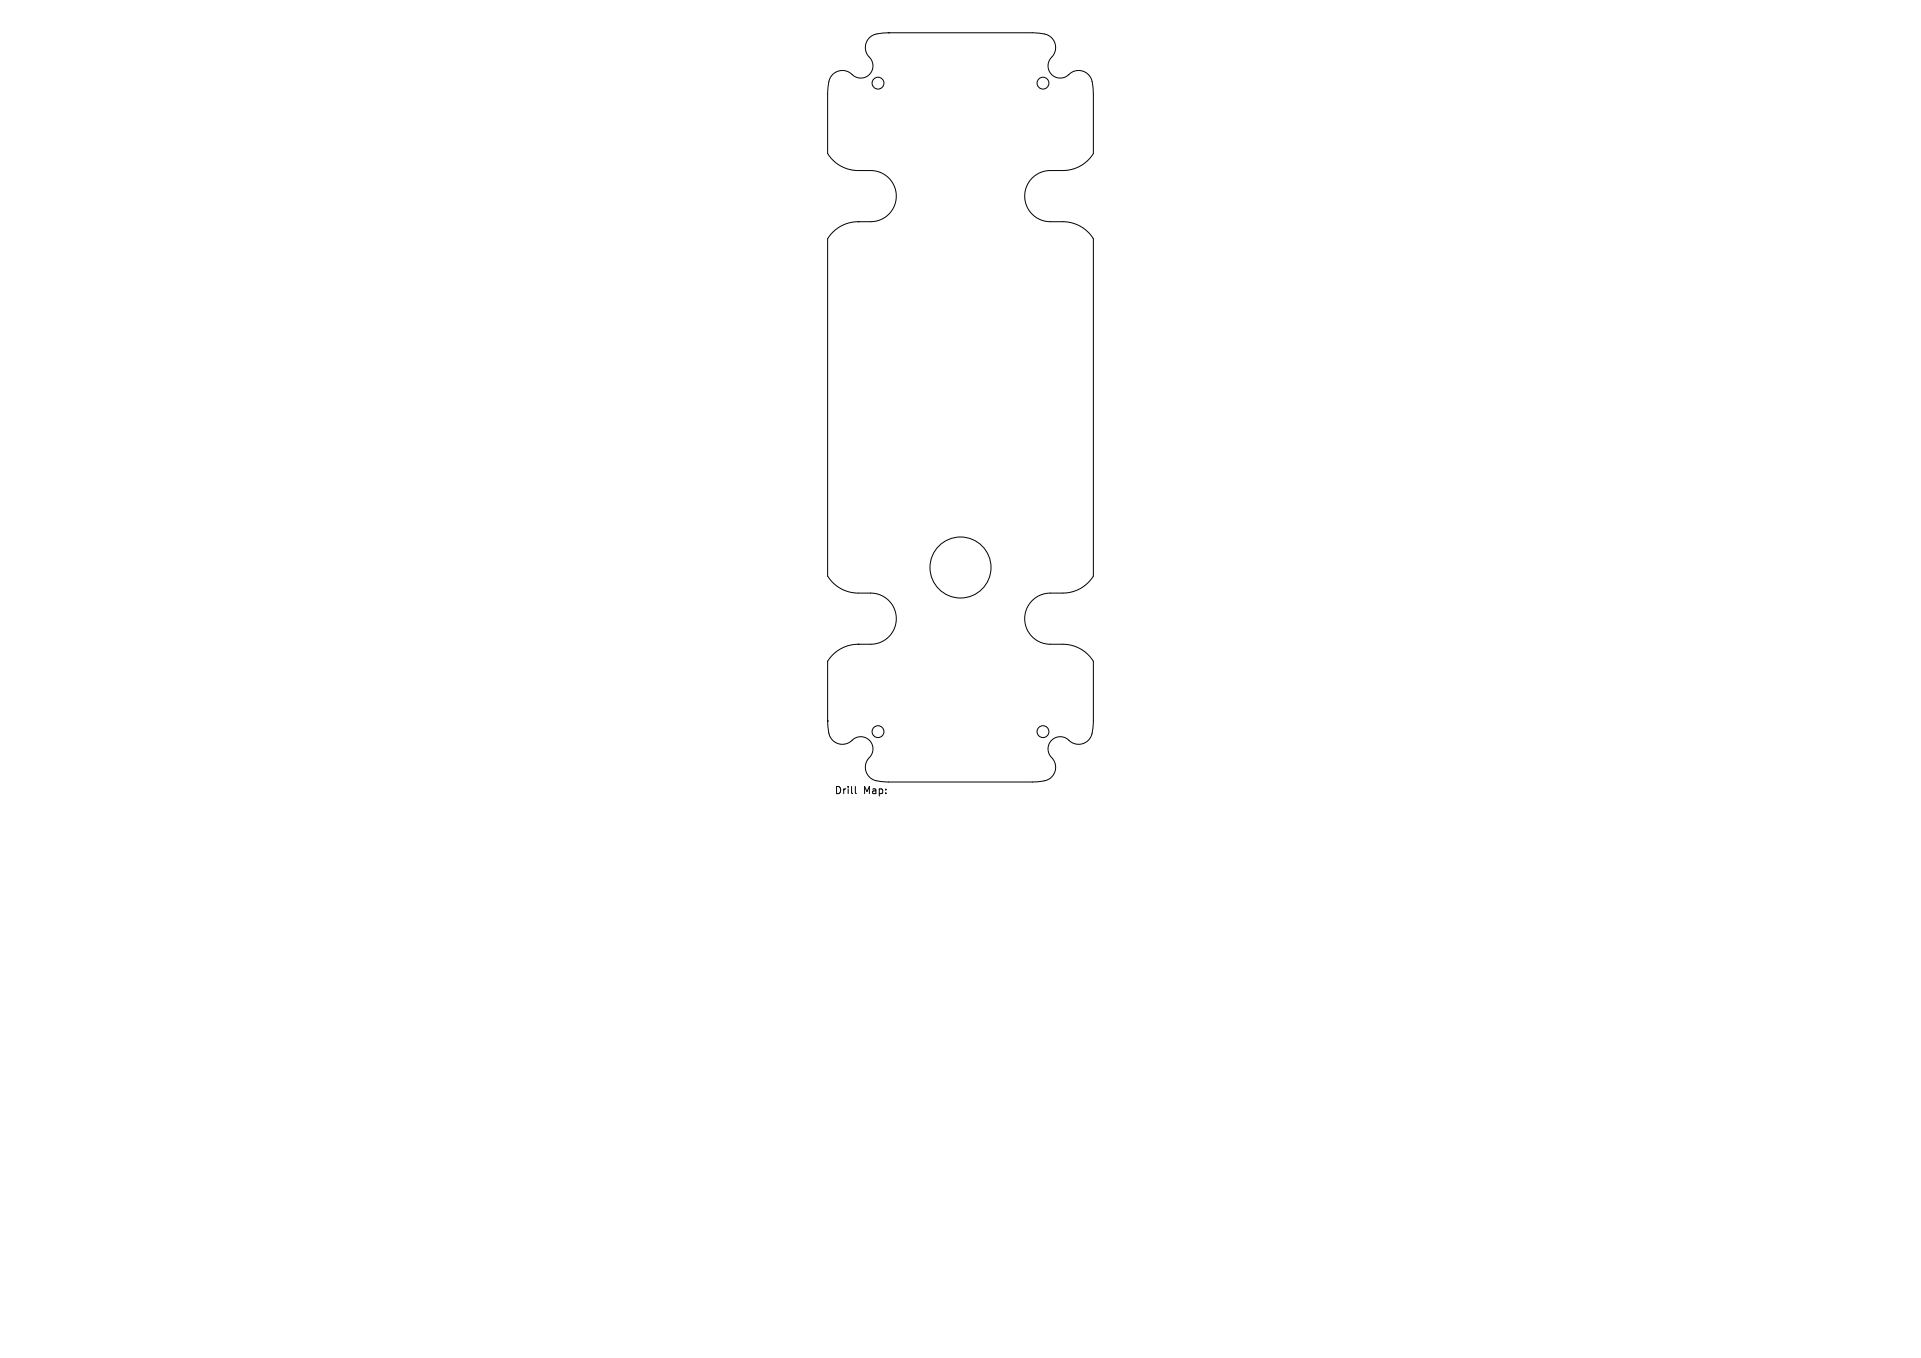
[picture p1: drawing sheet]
<svg xmlns="http://www.w3.org/2000/svg" width="297mm" height="210mm" viewBox="0 0 297 210" stroke-linecap="round" stroke-linejoin="round" font-family="sans-serif">
<defs><g id="words">
<g font-size="1.5">
<text x="129" y="122.9">Drill</text>
<text x="133.4" y="122.9">Map:</text>
</g>
</g></defs>
<g fill="none" stroke="#000" stroke-width=".15">
<path d="M137.4 5.1a4.1 4.1 0 0 0-2.8 .5 2.2 2.2 0 0 0 0 3.5 1.92 1.92 0 0 1-.5 2.7 1.92 1.92 0 0 1-2.6-.5 2.13 2.13 0 0 0-3.3 1.3l-.2 1.6v9.5a5.6 5.6 0 0 0 4.7 2.7h1.9a4 4 0 0 1 4 3.9 4 4 0 0 1-4 4h-1.9M137.4 5.1h22.5a3.6 3.6 0 0 1 2.6 .6 2.2 2.2 0 0 1-.1 3.4 1.91 1.91 0 0 0 .4 2.6 1.91 1.91 0 0 0 2.7-.4 2.14 2.14 0 0 1 3.4 1.6l.1 1.6v9.2l-.1 .3a5.6 5.6 0 0 1-4.6 2.4h-2.3a4 4 0 0 0-3.6 4.1 4 4 0 0 0 4 3.8h2.2a5.6 5.6 0 0 1 4.4 2.6v52.2l-.1 .3a5.6 5.6 0 0 1-4.6 2.3h-2.3a4 4 0 0 0-3.6 4.1 4 4 0 0 0 4 3.8h2.2a5.6 5.6 0 0 1 4.4 2.7v9.5a3.6 3.6 0 0 1-.6 2.5 2.2 2.2 0 0 1-3.4 0 1.91 1.91 0 0 0-2.6 .4 1.91 1.91 0 0 0 .4 2.7 2.14 2.14 0 0 1-1.6 3.4l-1.6 .1h-22.5a3.6 3.6 0 0 1-2.5-.6 2.2 2.2 0 0 1 0-3.4 1.91 1.91 0 0 0-.4-2.6 1.91 1.91 0 0 0-2.7 .4 2.14 2.14 0 0 1-3.4-1.6l-.1-1.6M137.4 5.1h.1M132.7 34.3a5.6 5.6 0 0 0-4.7 2.6v52.2a5.6 5.6 0 0 0 4.7 2.6h1.9a4 4 0 0 1 4 4 4 4 0 0 1-4 3.9h-1.9M132.7 34.3h.1M132.7 99.6a5.6 5.6 0 0 0-4.7 2.7v9.2M132.7 99.6h.1M128 111.5h.1M132.2 121.6v1l.2 .1"/>
<circle cx="135.7" cy="12.9" r=".92"/>
<circle cx="161.3" cy="12.9" r=".92"/>
<circle cx="148.5" cy="87.8" r="4.7"/>
<circle cx="135.7" cy="113.1" r=".92"/>
<circle cx="161.3" cy="113.1" r=".92"/>
</g>
<use href="#words"/>
</svg>
